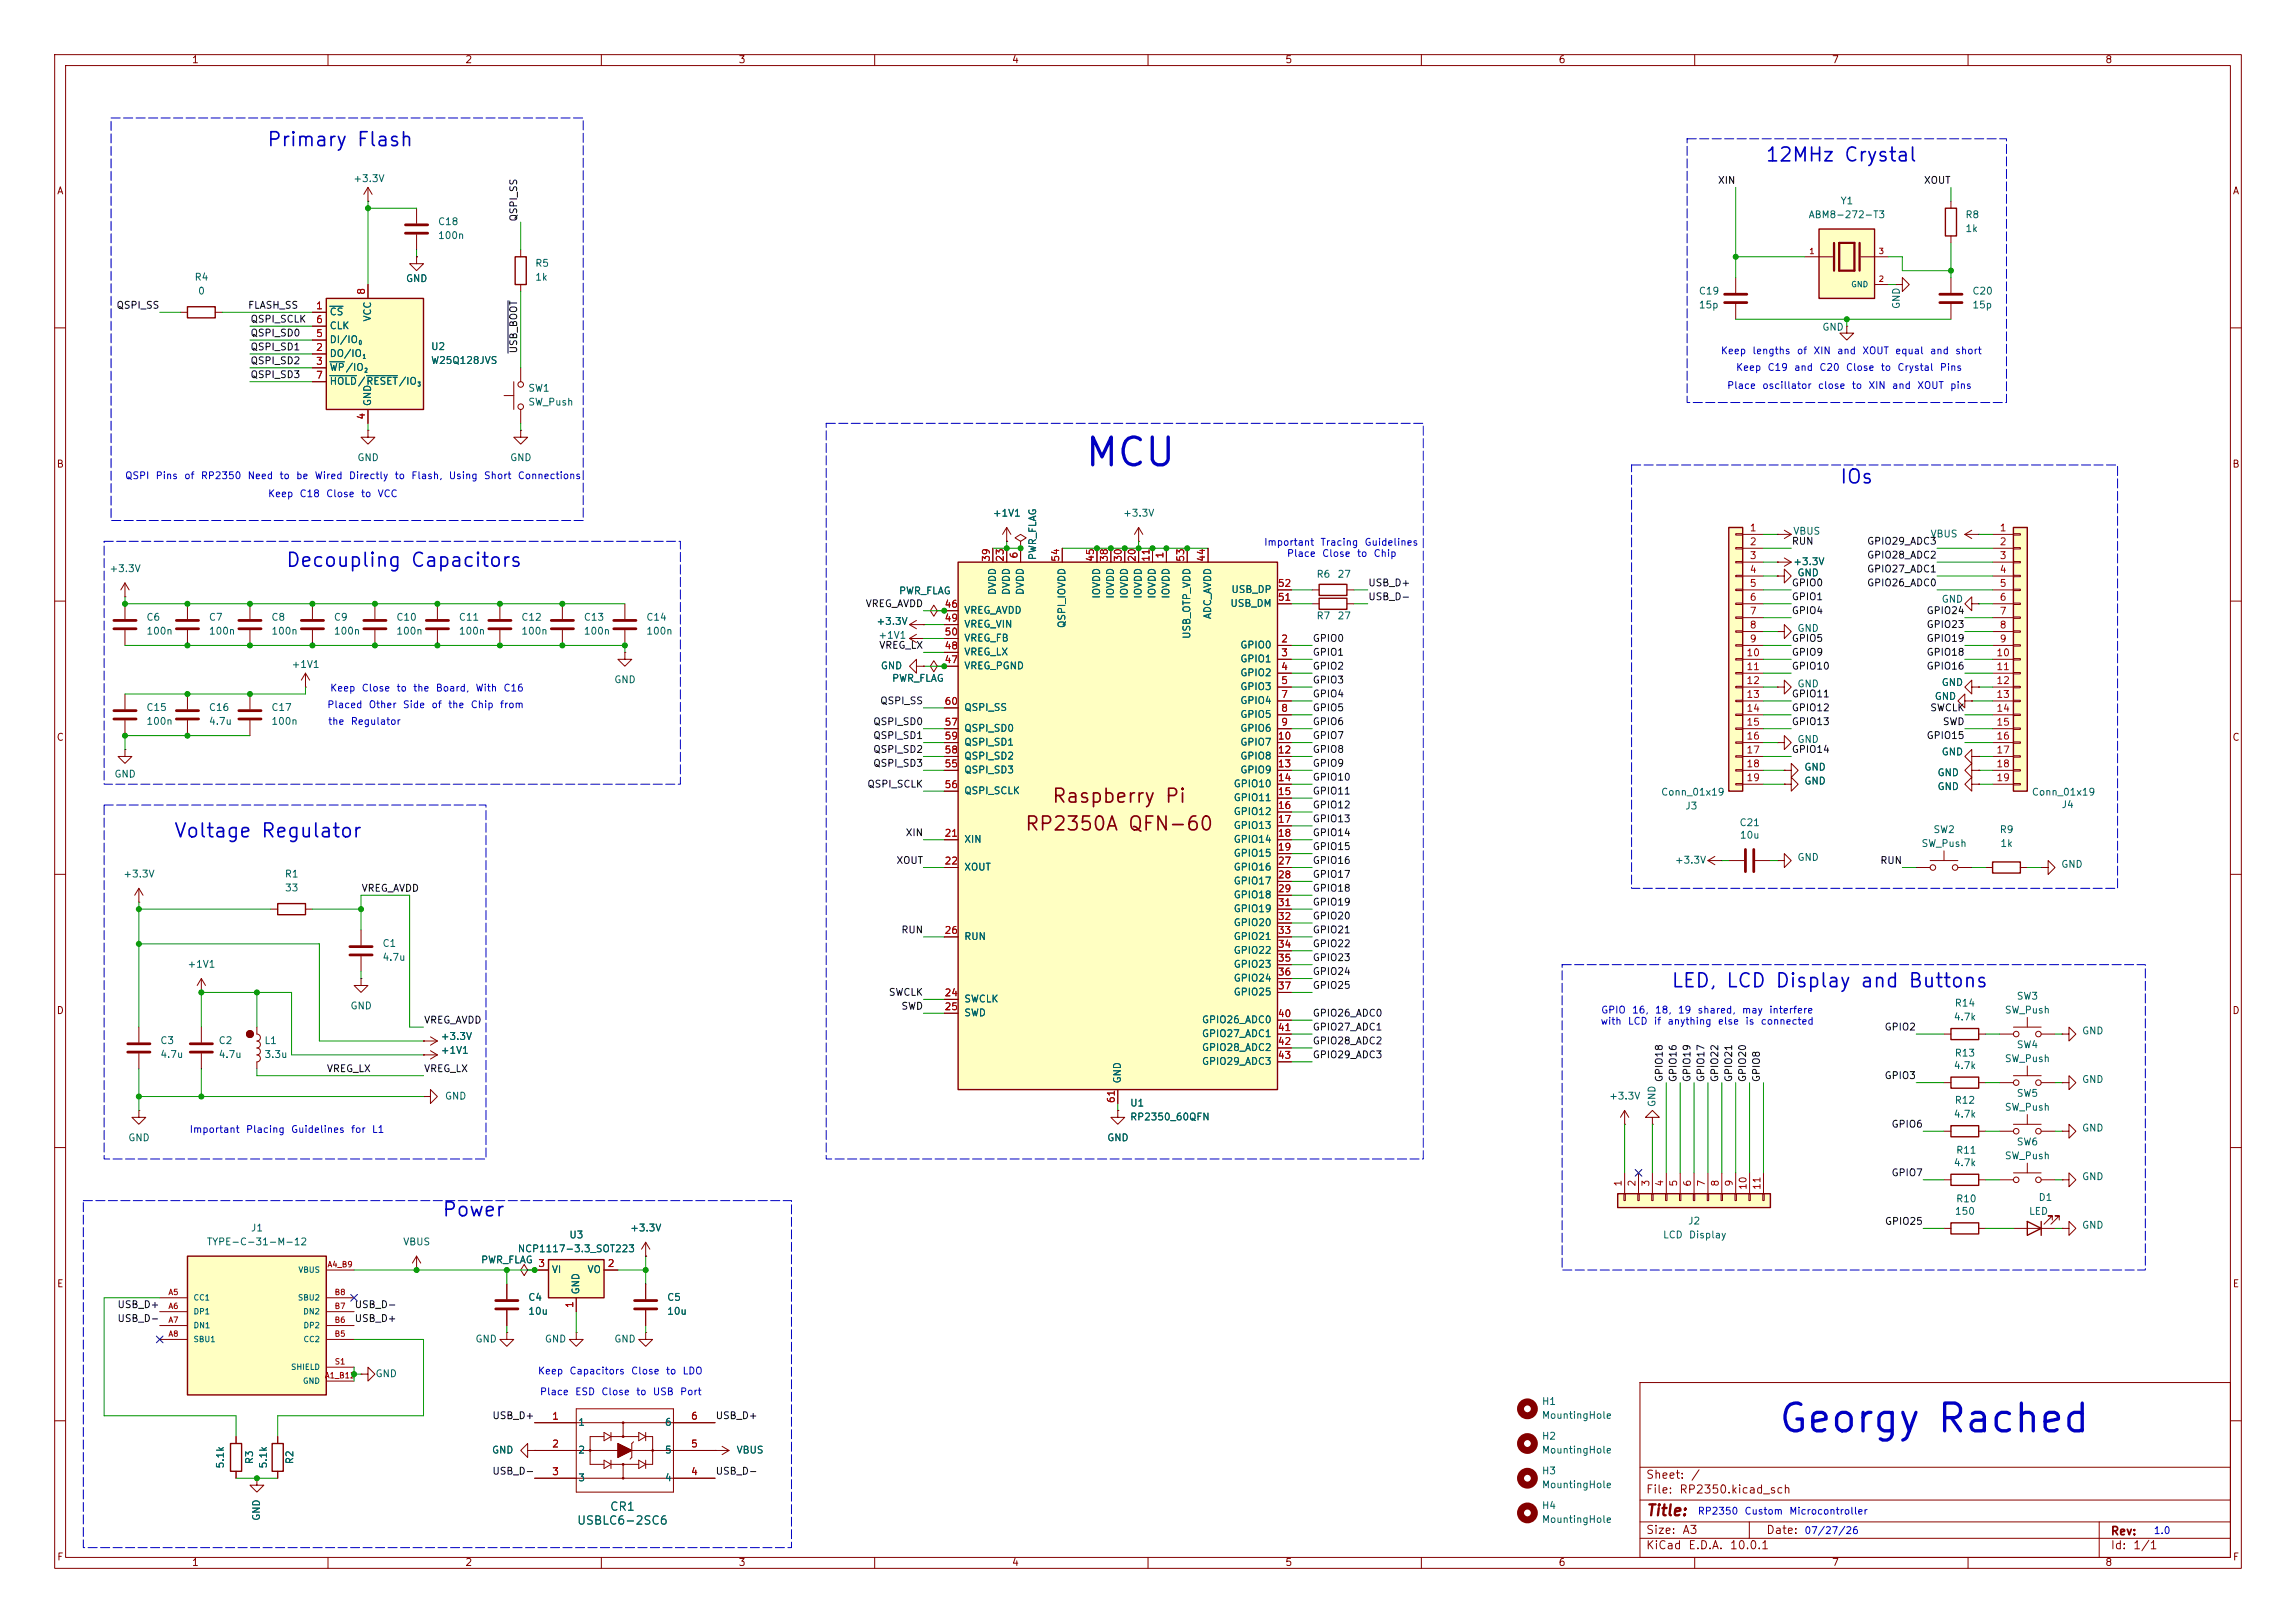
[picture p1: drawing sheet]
<svg xmlns="http://www.w3.org/2000/svg" width="420mm" height="297mm" viewBox="0 0 420 297" stroke-linecap="round" stroke-linejoin="round" font-family="sans-serif">
<defs><g id="words">
<g font-size="5.1" fill="#0000c2">
<text x="198.2" y="86.6">MCU</text>
<text x="325" y="263.4">Georgy Rached</text>
</g>
<g font-size="2.5" fill="#0000c2">
<text x="48.7" y="27.4">Primary Flash</text>
<text x="322.8" y="30.2">12MHz Crystal</text>
<text x="336.4" y="89.1">IOs</text>
<text x="52.2" y="104.4">Decoupling Capacitors</text>
<text x="31.7" y="153.9">Voltage Regulator</text>
<text x="305.6" y="181.3">LED, LCD Display and Buttons</text>
<text x="80.8" y="223.2">Power</text>
</g>
<g font-size="2.5" fill="#840000">
<text x="192.3" y="147.5">Raspberry Pi</text>
<text x="187.3" y="152.6">RP2350A QFN-60</text>
</g>
<text font-size="2" fill="#840000" x="301" y="277.9">Title:</text>
<g font-size="1.5" fill="#840000">
<text x="301" y="273.7">File:</text>
<text x="301" y="271">Sheet:</text>
<text x="307.1" y="273.7">RP2350.kicad_sch</text>
<text x="309.2" y="271">/</text>
<text x="301" y="281.1">Size:</text>
<text x="307.6" y="281.1">A3</text>
<text x="323" y="281.1">Date:</text>
<text x="386" y="281.3">Rev:</text>
<text x="301" y="283.9">KiCad</text>
<text x="308.7" y="283.9">E.D.A.</text>
<text x="316.3" y="283.9">10.0.1</text>
<text x="386" y="283.9">Id:</text>
<text x="390.1" y="283.9">1/1</text>
</g>
<g font-size="1.5" fill="#006464">
<text x="105.4" y="279.4">USBLC6-2SC6</text>
<text x="111.5" y="276.8">CR1</text>
</g>
<g font-size="1.3" fill="#840000">
<text x="35" y="11.9">1</text>
<text x="85" y="11.9">2</text>
<text x="135" y="11.9">3</text>
<text x="185" y="11.9">4</text>
<text x="235" y="11.9">5</text>
<text x="285" y="11.9">6</text>
<text x="335" y="11.9">7</text>
<text x="385" y="11.9">8</text>
<text x="10.3" y="35.9">A</text>
<text x="408.3" y="35.9">A</text>
<text x="10.3" y="85.9">B</text>
<text x="408.2" y="85.9">B</text>
<text x="10.3" y="135.9">C</text>
<text x="408.2" y="135.9">C</text>
<text x="10.3" y="185.9">D</text>
<text x="408.2" y="185.9">D</text>
<text x="10.3" y="235.9">E</text>
<text x="408.3" y="235.9">E</text>
<text x="10.3" y="285.9">F</text>
<text x="35" y="286.9">1</text>
<text x="85" y="286.9">2</text>
<text x="135" y="286.9">3</text>
<text x="185" y="286.9">4</text>
<text x="235" y="286.9">5</text>
<text x="285" y="286.9">6</text>
<text x="335" y="286.9">7</text>
<text x="385" y="286.9">8</text>
<text x="408.3" y="285.9">F</text>
</g>
<g font-size="1.3" fill="#006464">
<text x="64.5" y="33.6">+3.3V</text>
<text x="80" y="41.5">C18</text>
<text x="330.7" y="40.2">ABM8-272-T3</text>
<text x="336.6" y="37.7">Y1</text>
<text x="359.4" y="40.2">R8</text>
<text x="80" y="44">100n</text>
<text x="359.4" y="42.8">1k</text>
<text x="35.5" y="51.7">R4</text>
<text x="74.2" y="51.9">GND</text>
<text x="97.8" y="49.1">R5</text>
<text x="97.8" y="51.7">1k</text>
<text x="36.1" y="54.2">0</text>
<text x="60.2" y="58">CS</text>
<text x="68.2" y="58.9" transform="rotate(-90 68.2 58.9)">VCC</text>
<text x="310.7" y="54.2">C19</text>
<text x="310.7" y="56.7">15p</text>
<text x="347.8" y="56.6" transform="rotate(-90 347.8 56.6)">GND</text>
<text x="360.7" y="54.2">C20</text>
<text x="360.7" y="56.7">15p</text>
<text x="60.2" y="65.6">DO/IO</text>
<text x="60.2" y="63.1">DI/IO</text>
<text x="60.2" y="60.6">CLK</text>
<text x="78.7" y="64.4">U2</text>
<text x="333.2" y="60.8">GND</text>
<text x="60.2" y="68.2">WP/IO</text>
<text x="60.2" y="70.7">HOLD/RESET/IO</text>
<text x="78.7" y="66.9">W25Q128JVS</text>
<text x="96.5" y="72">SW1</text>
<text x="68.2" y="74.4" transform="rotate(-90 68.2 74.4)">GND</text>
<text x="96.5" y="74.5">SW_Push</text>
<text x="65.3" y="84.7">GND</text>
<text x="93.2" y="84.7">GND</text>
<text x="181.5" y="94.8">+1V1</text>
<text x="205.3" y="94.8">+3.3V</text>
<text x="327.9" y="98.1">VBUS</text>
<text x="353" y="98.7">VBUS</text>
<text x="19.9" y="105">+3.3V</text>
<text x="189.8" y="102.6" transform="rotate(-90 189.8 102.6)">PWR_FLAG</text>
<text x="240.7" y="106">R6</text>
<text x="244.6" y="106">27</text>
<text x="327.9" y="103.7">+3.3V</text>
<text x="328.7" y="105.8">GND</text>
<text x="26.7" y="113.9">C6</text>
<text x="38.1" y="113.9">C7</text>
<text x="49.5" y="113.9">C8</text>
<text x="61" y="113.9">C9</text>
<text x="72.4" y="113.9">C10</text>
<text x="83.8" y="113.9">C11</text>
<text x="95.3" y="113.9">C12</text>
<text x="106.7" y="113.9">C13</text>
<text x="118.1" y="113.9">C14</text>
<text x="164.3" y="109.1">PWR_FLAG</text>
<text x="176.3" y="112.6">VREG_AVDD</text>
<text x="182.5" y="109" transform="rotate(-90 182.5 109)">DVDD</text>
<text x="185" y="109" transform="rotate(-90 185 109)">DVDD</text>
<text x="187.6" y="109" transform="rotate(-90 187.6 109)">DVDD</text>
<text x="201.5" y="109.7" transform="rotate(-90 201.5 109.7)">IOVDD</text>
<text x="204.1" y="109.7" transform="rotate(-90 204.1 109.7)">IOVDD</text>
<text x="206.6" y="109.7" transform="rotate(-90 206.6 109.7)">IOVDD</text>
<text x="209.1" y="109.7" transform="rotate(-90 209.1 109.7)">IOVDD</text>
<text x="211.7" y="109.7" transform="rotate(-90 211.7 109.7)">IOVDD</text>
<text x="214.2" y="109.7" transform="rotate(-90 214.2 109.7)">IOVDD</text>
<text x="221.8" y="113.4" transform="rotate(-90 221.8 113.4)">ADC_AVDD</text>
<text x="225" y="111.4">USB_DM</text>
<text x="225.1" y="108.8">USB_DP</text>
<text x="240.7" y="113.6">R7</text>
<text x="244.6" y="113.6">27</text>
<text x="355.1" y="110.6">GND</text>
<text x="26.7" y="116.4">100n</text>
<text x="38.1" y="116.4">100n</text>
<text x="49.5" y="116.4">100n</text>
<text x="61" y="116.4">100n</text>
<text x="72.4" y="116.4">100n</text>
<text x="83.8" y="116.4">100n</text>
<text x="95.3" y="116.4">100n</text>
<text x="106.7" y="116.4">100n</text>
<text x="118.1" y="116.4">100n</text>
<text x="160.2" y="114.7">+3.3V</text>
<text x="160.6" y="117.2">+1V1</text>
<text x="176.3" y="115.2">VREG_VIN</text>
<text x="176.3" y="117.7">VREG_FB</text>
<text x="195.2" y="115" transform="rotate(-90 195.2 115)">QSPI_IOVDD</text>
<text x="218" y="117" transform="rotate(-90 218 117)">USB_OTP_VDD</text>
<text x="226.8" y="119">GPIO0</text>
<text x="328.7" y="115.9">GND</text>
<text x="53.2" y="122.5">+1V1</text>
<text x="112.3" y="125.3">GND</text>
<text x="161" y="122.8">GND</text>
<text x="163.1" y="125.1">PWR_FLAG</text>
<text x="176.3" y="122.8">VREG_PGND</text>
<text x="176.3" y="120.2">VREG_LX</text>
<text x="226.8" y="121.5">GPIO1</text>
<text x="226.8" y="124.1">GPIO2</text>
<text x="355.1" y="125.8">GND</text>
<text x="26.7" y="130.4">C15</text>
<text x="38.1" y="130.4">C16</text>
<text x="49.5" y="130.4">C17</text>
<text x="176.3" y="130.4">QSPI_SS</text>
<text x="226.8" y="126.6">GPIO3</text>
<text x="226.8" y="129.1">GPIO4</text>
<text x="226.8" y="131.7">GPIO5</text>
<text x="328.7" y="126.1">GND</text>
<text x="353.8" y="128.4">GND</text>
<text x="26.7" y="132.9">100n</text>
<text x="38.1" y="132.9">4.7u</text>
<text x="49.5" y="132.9">100n</text>
<text x="176.3" y="134.2">QSPI_SD0</text>
<text x="176.3" y="136.8">QSPI_SD1</text>
<text x="226.8" y="134.2">GPIO6</text>
<text x="226.8" y="136.8">GPIO7</text>
<text x="328.7" y="136.2">GND</text>
<text x="20.8" y="142.6">GND</text>
<text x="176.3" y="141.8">QSPI_SD3</text>
<text x="176.3" y="139.3">QSPI_SD2</text>
<text x="226.8" y="139.3">GPIO8</text>
<text x="226.8" y="141.8">GPIO9</text>
<text x="330" y="143.9">GND</text>
<text x="330" y="141.3">GND</text>
<text x="354.3" y="142.3">GND</text>
<text x="355.1" y="138.5">GND</text>
<text x="176.3" y="145.6">QSPI_SCLK</text>
<text x="225.6" y="144.4">GPIO10</text>
<text x="225.6" y="146.9">GPIO11</text>
<text x="225.6" y="149.5">GPIO12</text>
<text x="303.7" y="145.9">Conn_01x19</text>
<text x="308.2" y="148.4">J3</text>
<text x="354.3" y="144.9">GND</text>
<text x="371.6" y="145.9">Conn_01x19</text>
<text x="377" y="148.2">J4</text>
<text x="176.3" y="154.5">XIN</text>
<text x="225.6" y="152">GPIO13</text>
<text x="225.6" y="154.5">GPIO14</text>
<text x="318.1" y="151.5">C21</text>
<text x="318.2" y="153.8">10u</text>
<text x="351.4" y="155.3">SW_Push</text>
<text x="353.6" y="152.8">SW2</text>
<text x="365.7" y="152.8">R9</text>
<text x="365.8" y="155.3">1k</text>
<text x="22.5" y="160.9">+3.3V</text>
<text x="52" y="160.9">R1</text>
<text x="176.3" y="159.6">XOUT</text>
<text x="225.6" y="157.1">GPIO15</text>
<text x="225.6" y="159.6">GPIO16</text>
<text x="306.3" y="158.3">+3.3V</text>
<text x="328.7" y="157.8">GND</text>
<text x="376.9" y="159.1">GND</text>
<text x="52" y="163.4">33</text>
<text x="225.6" y="162.2">GPIO17</text>
<text x="225.6" y="164.7">GPIO18</text>
<text x="225.6" y="167.2">GPIO19</text>
<text x="69.9" y="173.6">C1</text>
<text x="176.3" y="172.3">RUN</text>
<text x="225.6" y="169.8">GPIO20</text>
<text x="225.6" y="172.3">GPIO21</text>
<text x="34.2" y="177.4">+1V1</text>
<text x="69.9" y="176.1">4.7u</text>
<text x="225.6" y="174.9">GPIO22</text>
<text x="225.6" y="177.4">GPIO23</text>
<text x="225.6" y="179.9">GPIO24</text>
<text x="64" y="185">GND</text>
<text x="176.3" y="183.7">SWCLK</text>
<text x="225.6" y="182.5">GPIO25</text>
<text x="357.5" y="184.5">R14</text>
<text x="366.6" y="185.8">SW_Push</text>
<text x="368.8" y="183.2">SW3</text>
<text x="29.2" y="191.4">C3</text>
<text x="39.9" y="191.4">C2</text>
<text x="48.3" y="191.4">L1</text>
<text x="80.5" y="190.6">+3.3V</text>
<text x="176.3" y="186.3">SWD</text>
<text x="219.8" y="187.6">GPIO26_ADC0</text>
<text x="219.8" y="190.1">GPIO27_ADC1</text>
<text x="357.3" y="187">4.7k</text>
<text x="380.8" y="189.6">GND</text>
<text x="29.2" y="193.9">4.7u</text>
<text x="39.9" y="193.9">4.7u</text>
<text x="48.3" y="193.9">3.3u</text>
<text x="80.5" y="193.1">+1V1</text>
<text x="219.8" y="192.6">GPIO28_ADC2</text>
<text x="219.8" y="195.2">GPIO29_ADC3</text>
<text x="357.3" y="195.9">4.7k</text>
<text x="357.5" y="193.6">R13</text>
<text x="366.6" y="194.7">SW_Push</text>
<text x="368.8" y="192.1">SW4</text>
<text x="81.3" y="201.5">GND</text>
<text x="205.3" y="198.4" transform="rotate(-90 205.3 198.4)">GND</text>
<text x="206.6" y="202.8">U1</text>
<text x="294.2" y="201.5">+3.3V</text>
<text x="303.1" y="202.7" transform="rotate(-90 303.1 202.7)">GND</text>
<text x="357.5" y="202.3">R12</text>
<text x="366.6" y="203.6">SW_Push</text>
<text x="368.8" y="201">SW5</text>
<text x="380.8" y="198.5">GND</text>
<text x="23.4" y="209.1">GND</text>
<text x="202.4" y="209.1">GND</text>
<text x="206.6" y="205.3">RP2350_60QFN</text>
<text x="357.3" y="204.8">4.7k</text>
<text x="368.8" y="209.9">SW6</text>
<text x="380.8" y="207.4">GND</text>
<text x="357.3" y="213.7">4.7k</text>
<text x="357.7" y="211.4">R11</text>
<text x="366.6" y="212.4">SW_Push</text>
<text x="357.7" y="220.3">R10</text>
<text x="372.8" y="220.1">D1</text>
<text x="380.8" y="216.3">GND</text>
<text x="45.8" y="225.7">J1</text>
<text x="104" y="226.9">U3</text>
<text x="115.2" y="225.7">+3.3V</text>
<text x="304.1" y="226.9">LCD</text>
<text x="308.7" y="224.4">J2</text>
<text x="308.8" y="226.9">Display</text>
<text x="357.5" y="222.6">150</text>
<text x="371" y="222.6">LED</text>
<text x="380.8" y="225.1">GND</text>
<text x="37.7" y="228.2">TYPE-C-31-M-12</text>
<text x="73.6" y="228.2">VBUS</text>
<text x="87.9" y="231.5">PWR_FLAG</text>
<text x="94.6" y="229.5">NCP1117-3.3_SOT223</text>
<text x="100.8" y="233.3">VI</text>
<text x="107.4" y="233.3">VO</text>
<text x="96.5" y="238.4">C4</text>
<text x="106.3" y="237" transform="rotate(-90 106.3 237)">GND</text>
<text x="121.9" y="238.4">C5</text>
<text x="86.9" y="246">GND</text>
<text x="96.5" y="240.9">10u</text>
<text x="99.6" y="246">GND</text>
<text x="112.3" y="246">GND</text>
<text x="121.9" y="240.9">10u</text>
<text x="68.6" y="252.3">GND</text>
<text x="281.9" y="257.4">H1</text>
<text x="105.7" y="261.2">1</text>
<text x="121.5" y="261.2">6</text>
<text x="281.9" y="259.9">MountingHole</text>
<text x="281.9" y="263.8">H2</text>
<text x="41.2" y="268.8" transform="rotate(-90 41.2 268.8)">5.1k</text>
<text x="46.6" y="268" transform="rotate(-90 46.6 268)">R3</text>
<text x="49.1" y="268.8" transform="rotate(-90 49.1 268.8)">5.1k</text>
<text x="53.9" y="268" transform="rotate(-90 53.9 268)">R2</text>
<text x="89.9" y="266.3">GND</text>
<text x="105.7" y="266.3">2</text>
<text x="121.5" y="266.3">5</text>
<text x="134.6" y="266.3">VBUS</text>
<text x="281.9" y="266.3">MountingHole</text>
<text x="105.7" y="271.4">3</text>
<text x="121.5" y="271.4">4</text>
<text x="281.9" y="270.1">H3</text>
<text x="281.9" y="272.6">MountingHole</text>
<text x="47.9" y="278.4" transform="rotate(-90 47.9 278.4)">GND</text>
<text x="281.9" y="276.5">H4</text>
<text x="281.9" y="279">MountingHole</text>
</g>
<g font-size="1.3" fill="#0f0f0f">
<text x="314.2" y="33.9">XIN</text>
<text x="351.8" y="33.9">XOUT</text>
<text x="94.9" y="40.6" transform="rotate(-90 94.9 40.6)">QSPI_SS</text>
<text x="21.2" y="56.8">QSPI_SS</text>
<text x="45.3" y="56.8">FLASH_SS</text>
<text x="45.7" y="59.3">QSPI_SCLK</text>
<text x="45.7" y="64.4">QSPI_SD1</text>
<text x="45.7" y="61.9">QSPI_SD0</text>
<text x="94.9" y="64.8" transform="rotate(-90 94.9 64.8)">USB_BOOT</text>
<text x="45.7" y="67">QSPI_SD2</text>
<text x="45.7" y="69.5">QSPI_SD3</text>
<text x="327.7" y="100">RUN</text>
<text x="341.4" y="100">GPIO29_ADC3</text>
<text x="250.2" y="107.6">USB_D+</text>
<text x="327.7" y="107.6">GPIO0</text>
<text x="341.4" y="107.6">GPIO26_ADC0</text>
<text x="341.4" y="105.1">GPIO27_ADC1</text>
<text x="341.4" y="102.5">GPIO28_ADC2</text>
<text x="158.2" y="111.4">VREG_AVDD</text>
<text x="250.2" y="110.1">USB_D-</text>
<text x="327.7" y="110.1">GPIO1</text>
<text x="327.7" y="112.7">GPIO4</text>
<text x="352.3" y="112.7">GPIO24</text>
<text x="160.7" y="119">VREG_LX</text>
<text x="240" y="117.8">GPIO0</text>
<text x="327.7" y="117.8">GPIO5</text>
<text x="352.3" y="115.2">GPIO23</text>
<text x="352.3" y="117.8">GPIO19</text>
<text x="240" y="125.4">GPIO3</text>
<text x="240" y="120.3">GPIO1</text>
<text x="240" y="122.8">GPIO2</text>
<text x="327.7" y="122.8">GPIO10</text>
<text x="327.7" y="120.3">GPIO9</text>
<text x="352.3" y="120.3">GPIO18</text>
<text x="352.3" y="122.8">GPIO16</text>
<text x="160.9" y="129.2">QSPI_SS</text>
<text x="240" y="130.5">GPIO5</text>
<text x="240" y="127.9">GPIO4</text>
<text x="327.7" y="130.5">GPIO12</text>
<text x="327.7" y="127.9">GPIO11</text>
<text x="353" y="130.5">SWCLK</text>
<text x="159.6" y="133">QSPI_SD0</text>
<text x="159.6" y="135.5">QSPI_SD1</text>
<text x="240" y="133">GPIO6</text>
<text x="240" y="135.5">GPIO7</text>
<text x="327.7" y="133">GPIO13</text>
<text x="352.3" y="135.5">GPIO15</text>
<text x="355.3" y="133">SWD</text>
<text x="159.6" y="140.6">QSPI_SD3</text>
<text x="159.6" y="138.1">QSPI_SD2</text>
<text x="240" y="143.2">GPIO10</text>
<text x="240" y="138.1">GPIO8</text>
<text x="240" y="140.6">GPIO9</text>
<text x="327.7" y="138.1">GPIO14</text>
<text x="158.5" y="144.4">QSPI_SCLK</text>
<text x="240" y="148.2">GPIO12</text>
<text x="240" y="145.7">GPIO11</text>
<text x="165.6" y="153.3">XIN</text>
<text x="240" y="155.9">GPIO15</text>
<text x="240" y="153.3">GPIO14</text>
<text x="240" y="150.8">GPIO13</text>
<text x="163.9" y="158.4">XOUT</text>
<text x="240" y="158.4">GPIO16</text>
<text x="240" y="160.9">GPIO17</text>
<text x="343.8" y="158.4">RUN</text>
<text x="66" y="163.5">VREG_AVDD</text>
<text x="240" y="166">GPIO19</text>
<text x="240" y="163.5">GPIO18</text>
<text x="164.8" y="171.1">RUN</text>
<text x="240" y="171.1">GPIO21</text>
<text x="240" y="173.6">GPIO22</text>
<text x="240" y="168.6">GPIO20</text>
<text x="240" y="176.2">GPIO23</text>
<text x="240" y="178.7">GPIO24</text>
<text x="162.5" y="182.5">SWCLK</text>
<text x="164.8" y="185.1">SWD</text>
<text x="240" y="181.3">GPIO25</text>
<text x="77.5" y="187.6">VREG_AVDD</text>
<text x="240" y="191.4">GPIO28_ADC2</text>
<text x="240" y="188.9">GPIO27_ADC1</text>
<text x="240" y="186.3">GPIO26_ADC0</text>
<text x="344.6" y="188.9">GPIO2</text>
<text x="59.7" y="196.5">VREG_LX</text>
<text x="77.5" y="196.5">VREG_LX</text>
<text x="240" y="194">GPIO29_ADC3</text>
<text x="344.6" y="197.8">GPIO3</text>
<text x="304.5" y="198.1" transform="rotate(-90 304.5 198.1)">GPIO18</text>
<text x="307" y="198.1" transform="rotate(-90 307 198.1)">GPIO16</text>
<text x="309.5" y="198.1" transform="rotate(-90 309.5 198.1)">GPIO19</text>
<text x="312.1" y="198.1" transform="rotate(-90 312.1 198.1)">GPIO17</text>
<text x="314.6" y="198.1" transform="rotate(-90 314.6 198.1)">GPIO22</text>
<text x="317.2" y="198.1" transform="rotate(-90 317.2 198.1)">GPIO21</text>
<text x="319.7" y="198.1" transform="rotate(-90 319.7 198.1)">GPIO20</text>
<text x="322.2" y="198.1" transform="rotate(-90 322.2 198.1)">GPIO8</text>
<text x="345.9" y="206.7">GPIO6</text>
<text x="345.9" y="215.6">GPIO7</text>
<text x="344.7" y="224.4">GPIO25</text>
<text x="21.4" y="239.7">USB_D+</text>
<text x="64.8" y="239.7">USB_D-</text>
<text x="21.4" y="242.2">USB_D-</text>
<text x="64.8" y="242.2">USB_D+</text>
<text x="90" y="260">USB_D+</text>
<text x="130.8" y="260">USB_D+</text>
<text x="90" y="270.2">USB_D-</text>
<text x="130.8" y="270.2">USB_D-</text>
</g>
<g font-size="1.3" fill="#a90000">
<text x="57.7" y="56.9">1</text>
<text x="57.7" y="59.4">6</text>
<text x="67.1" y="54" transform="rotate(-90 67.1 54)">8</text>
<text x="57.7" y="64.5">2</text>
<text x="57.7" y="62">5</text>
<text x="57.7" y="67.1">3</text>
<text x="57.7" y="69.6">7</text>
<text x="67.1" y="76.9" transform="rotate(-90 67.1 76.9)">4</text>
<text x="320" y="97.5">1</text>
<text x="320" y="100.1">2</text>
<text x="365.7" y="97.5">1</text>
<text x="365.7" y="100.1">2</text>
<text x="181.4" y="102.9" transform="rotate(-90 181.4 102.9)">39</text>
<text x="183.9" y="102.9" transform="rotate(-90 183.9 102.9)">23</text>
<text x="186.4" y="102.3" transform="rotate(-90 186.4 102.3)">6</text>
<text x="194.1" y="102.9" transform="rotate(-90 194.1 102.9)">54</text>
<text x="200.4" y="102.9" transform="rotate(-90 200.4 102.9)">45</text>
<text x="202.9" y="102.9" transform="rotate(-90 202.9 102.9)">38</text>
<text x="205.5" y="102.9" transform="rotate(-90 205.5 102.9)">30</text>
<text x="208" y="102.9" transform="rotate(-90 208 102.9)">20</text>
<text x="210.6" y="102.9" transform="rotate(-90 210.6 102.9)">11</text>
<text x="213.1" y="102.3" transform="rotate(-90 213.1 102.3)">1</text>
<text x="216.9" y="102.9" transform="rotate(-90 216.9 102.9)">53</text>
<text x="220.7" y="102.9" transform="rotate(-90 220.7 102.9)">44</text>
<text x="233.6" y="107.7">52</text>
<text x="320" y="102.6">3</text>
<text x="320" y="105.2">4</text>
<text x="320" y="107.7">5</text>
<text x="365.7" y="102.6">3</text>
<text x="365.7" y="105.2">4</text>
<text x="365.7" y="107.7">5</text>
<text x="172.7" y="111.5">46</text>
<text x="233.6" y="110.2">51</text>
<text x="320" y="110.2">6</text>
<text x="320" y="112.8">7</text>
<text x="365.7" y="110.2">6</text>
<text x="365.7" y="112.8">7</text>
<text x="172.7" y="119.1">48</text>
<text x="172.7" y="114">49</text>
<text x="172.7" y="116.6">50</text>
<text x="234.2" y="117.9">2</text>
<text x="320" y="115.3">8</text>
<text x="320" y="117.9">9</text>
<text x="365.7" y="115.3">8</text>
<text x="365.7" y="117.9">9</text>
<text x="172.7" y="121.7">47</text>
<text x="234.2" y="120.4">3</text>
<text x="234.2" y="122.9">4</text>
<text x="234.2" y="125.5">5</text>
<text x="319.4" y="120.4">10</text>
<text x="319.4" y="122.9">11</text>
<text x="319.4" y="125.5">12</text>
<text x="365.1" y="120.4">10</text>
<text x="365.1" y="122.9">11</text>
<text x="365.1" y="125.5">12</text>
<text x="172.7" y="129.3">60</text>
<text x="234.2" y="128">7</text>
<text x="234.2" y="130.6">8</text>
<text x="319.4" y="128">13</text>
<text x="319.4" y="130.6">14</text>
<text x="365.1" y="128">13</text>
<text x="365.1" y="130.6">14</text>
<text x="172.7" y="133.1">57</text>
<text x="172.7" y="135.6">59</text>
<text x="233.6" y="135.6">10</text>
<text x="234.2" y="133.1">9</text>
<text x="319.4" y="133.1">15</text>
<text x="319.4" y="135.6">16</text>
<text x="365.1" y="133.1">15</text>
<text x="365.1" y="135.6">16</text>
<text x="172.7" y="140.7">55</text>
<text x="172.7" y="138.2">58</text>
<text x="233.6" y="138.2">12</text>
<text x="233.6" y="140.7">13</text>
<text x="233.6" y="143.3">14</text>
<text x="319.4" y="138.2">17</text>
<text x="319.4" y="140.7">18</text>
<text x="319.4" y="143.3">19</text>
<text x="365.1" y="138.2">17</text>
<text x="365.1" y="140.7">18</text>
<text x="365.1" y="143.3">19</text>
<text x="172.7" y="144.5">56</text>
<text x="233.6" y="145.8">15</text>
<text x="233.6" y="148.3">16</text>
<text x="172.7" y="153.4">21</text>
<text x="233.6" y="150.9">17</text>
<text x="233.6" y="153.4">18</text>
<text x="233.6" y="156">19</text>
<text x="172.7" y="158.5">22</text>
<text x="233.6" y="158.5">27</text>
<text x="233.6" y="161">28</text>
<text x="233.6" y="163.6">29</text>
<text x="233.6" y="166.1">31</text>
<text x="172.7" y="171.2">26</text>
<text x="233.6" y="168.7">32</text>
<text x="233.6" y="171.2">33</text>
<text x="233.6" y="173.7">34</text>
<text x="233.6" y="176.3">35</text>
<text x="233.6" y="178.8">36</text>
<text x="172.7" y="182.6">24</text>
<text x="172.7" y="185.2">25</text>
<text x="233.6" y="181.4">37</text>
<text x="233.6" y="186.4">40</text>
<text x="233.6" y="189">41</text>
<text x="233.6" y="191.5">42</text>
<text x="233.6" y="194.1">43</text>
<text x="204.2" y="202" transform="rotate(-90 204.2 202)">61</text>
<text x="296.9" y="217.2" transform="rotate(-90 296.9 217.2)">1</text>
<text x="299.5" y="217.2" transform="rotate(-90 299.5 217.2)">2</text>
<text x="302" y="217.2" transform="rotate(-90 302 217.2)">3</text>
<text x="304.5" y="217.2" transform="rotate(-90 304.5 217.2)">4</text>
<text x="307.1" y="217.2" transform="rotate(-90 307.1 217.2)">5</text>
<text x="309.6" y="217.2" transform="rotate(-90 309.6 217.2)">6</text>
<text x="312.2" y="217.2" transform="rotate(-90 312.2 217.2)">7</text>
<text x="314.7" y="217.2" transform="rotate(-90 314.7 217.2)">8</text>
<text x="317.2" y="217.2" transform="rotate(-90 317.2 217.2)">9</text>
<text x="319.8" y="217.8" transform="rotate(-90 319.8 217.8)">10</text>
<text x="322.3" y="217.8" transform="rotate(-90 322.3 217.8)">11</text>
<text x="98.4" y="232.2">3</text>
<text x="111.1" y="232.2">2</text>
<text x="105.2" y="239.5" transform="rotate(-90 105.2 239.5)">1</text>
<text x="100.9" y="260.1">1</text>
<text x="126.3" y="260.1">6</text>
<text x="100.9" y="265.2">2</text>
<text x="126.3" y="265.2">5</text>
<text x="100.9" y="270.3">3</text>
<text x="126.3" y="270.3">4</text>
</g>
<g font-size="1.3" fill="#0000c2">
<text x="314.7" y="65.1">Keep</text>
<text x="320.4" y="65.1">lengths</text>
<text x="328.6" y="65.1">of</text>
<text x="331.6" y="65.1">XIN</text>
<text x="335.9" y="65.1">and</text>
<text x="340.5" y="65.1">XOUT</text>
<text x="346.6" y="65.1">equal</text>
<text x="352.9" y="65.1">and</text>
<text x="357.5" y="65.1">short</text>
<text x="315.8" y="71.5">Place</text>
<text x="317.4" y="68.2">Keep</text>
<text x="322.2" y="71.5">oscillator</text>
<text x="323.2" y="68.2">C19</text>
<text x="328.1" y="68.2">and</text>
<text x="332.4" y="71.5">close</text>
<text x="332.7" y="68.2">C20</text>
<text x="337.6" y="68.2">Close</text>
<text x="338.6" y="71.5">to</text>
<text x="341.7" y="71.5">XIN</text>
<text x="343.9" y="68.2">to</text>
<text x="346" y="71.5">and</text>
<text x="347" y="68.2">Crystal</text>
<text x="350.6" y="71.5">XOUT</text>
<text x="354.7" y="68.2">Pins</text>
<text x="356.6" y="71.5">pins</text>
<text x="22.8" y="88">QSPI</text>
<text x="28.4" y="88">Pins</text>
<text x="33.6" y="88">of</text>
<text x="36.6" y="88">RP2350</text>
<text x="45.2" y="88">Need</text>
<text x="51" y="88">to</text>
<text x="54.1" y="88">be</text>
<text x="57.5" y="88">Wired</text>
<text x="63.7" y="88">Directly</text>
<text x="72.1" y="88">to</text>
<text x="75.1" y="88">Flash,</text>
<text x="82" y="88">Using</text>
<text x="88.4" y="88">Short</text>
<text x="94.6" y="88">Connections</text>
<text x="48.9" y="91.3">Keep</text>
<text x="54.7" y="91.3">C18</text>
<text x="59.5" y="91.3">Close</text>
<text x="65.9" y="91.3">to</text>
<text x="69" y="91.3">VCC</text>
<text x="231.1" y="100.2">Important</text>
<text x="241.4" y="100.2">Tracing</text>
<text x="249.5" y="100.2">Guidelines</text>
<text x="235.3" y="102.2">Place</text>
<text x="241.7" y="102.2">Close</text>
<text x="248.1" y="102.2">to</text>
<text x="251.2" y="102.2">Chip</text>
<text x="59.8" y="129.9">Placed</text>
<text x="60.3" y="126.9">Keep</text>
<text x="66.1" y="126.9">Close</text>
<text x="67.3" y="129.9">Other</text>
<text x="72.4" y="126.9">to</text>
<text x="73.6" y="129.9">Side</text>
<text x="75.5" y="126.9">the</text>
<text x="78.8" y="129.9">of</text>
<text x="79.6" y="126.9">Board,</text>
<text x="81.9" y="129.9">the</text>
<text x="86" y="129.9">Chip</text>
<text x="86.9" y="126.9">With</text>
<text x="91.3" y="129.9">from</text>
<text x="92" y="126.9">C16</text>
<text x="59.9" y="132.9">the</text>
<text x="64" y="132.9">Regulator</text>
<text x="292.8" y="185.8">GPIO</text>
<text x="298.4" y="185.8">16,</text>
<text x="302.6" y="185.8">18,</text>
<text x="306.8" y="185.8">19</text>
<text x="310.4" y="185.8">shared,</text>
<text x="318.5" y="185.8">may</text>
<text x="323.5" y="185.8">interfere</text>
<text x="292.7" y="187.8">with</text>
<text x="297.7" y="187.8">LCD</text>
<text x="302.4" y="187.8">if</text>
<text x="304.9" y="187.8">anything</text>
<text x="314.1" y="187.8">else</text>
<text x="319.2" y="187.8">is</text>
<text x="322" y="187.8">connected</text>
<text x="34.6" y="207.6">Important</text>
<text x="44.9" y="207.6">Placing</text>
<text x="53.1" y="207.6">Guidelines</text>
<text x="64.1" y="207.6">for</text>
<text x="67.9" y="207.6">L1</text>
<text x="98.3" y="251.8">Keep</text>
<text x="104.1" y="251.8">Capacitors</text>
<text x="115.3" y="251.8">Close</text>
<text x="121.7" y="251.8">to</text>
<text x="124.7" y="251.8">LDO</text>
<text x="98.7" y="255.6">Place</text>
<text x="105.1" y="255.6">ESD</text>
<text x="109.9" y="255.6">Close</text>
<text x="116.3" y="255.6">to</text>
<text x="119.3" y="255.6">USB</text>
<text x="124.3" y="255.6">Port</text>
<text x="310.4" y="277.5">RP2350</text>
<text x="319" y="277.5">Custom</text>
<text x="327.2" y="277.5">Microcontroller</text>
<text x="330" y="281">07/27/26</text>
<text x="393.9" y="281">1.0</text>
</g>
<g font-size="1" fill="#a90000">
<text x="330.9" y="46.7">1</text>
<text x="343.6" y="46.7">3</text>
<text x="343.6" y="51.8">2</text>
<text x="59.8" y="232.2">A4_B9</text>
<text x="30.7" y="237.2">A5</text>
<text x="30.7" y="239.8">A6</text>
<text x="61.1" y="239.8">B7</text>
<text x="61.1" y="237.2">B8</text>
<text x="30.7" y="242.3">A7</text>
<text x="30.7" y="244.9">A8</text>
<text x="61.1" y="244.9">B5</text>
<text x="61.1" y="242.3">B6</text>
<text x="61.1" y="249.9">S1</text>
<text x="59.3" y="252.5">A1_B12</text>
</g>
<g font-size="1" fill="#006464">
<text x="338.5" y="52.8">GND</text>
<text x="54.5" y="233.1">VBUS</text>
<text x="35.3" y="238.2">CC1</text>
<text x="54.4" y="238.2">SBU2</text>
<text x="35.3" y="240.8">DP1</text>
<text x="35.3" y="243.3">DN1</text>
<text x="35.3" y="245.8">SBU1</text>
<text x="55.4" y="240.8">DN2</text>
<text x="55.4" y="245.8">CC2</text>
<text x="55.4" y="243.3">DP2</text>
<text x="53.1" y="250.9">SHIELD</text>
<text x="55.3" y="253.5">GND</text>
</g>
<g font-size=".8" fill="#006464">
<text x="65.5" y="63.3">0</text>
<text x="66.3" y="65.8">1</text>
<text x="66.6" y="68.4">2</text>
<text x="76.3" y="70.9">3</text>
</g>
</g></defs>
<g fill="none" stroke="#840000" stroke-width=".18">
<path d="M10 10h400v277h-400zM12 12h396v273h-396zM60 10v2M110 10v2M160 10v2M210 10v2M260 10v2M310 10v2M360 10v2M10 60h2M408 60h2M10 110h2"/>
<path d="M408 110h2M10 160h2M408 160h2M10 210h2M408 210h2M300 253h108v32h-108zM10 260h2M300 278.5h108M300 274.5h108M300 268.5h108M320 278.5v3M384 278.5v6.5"/>
<path d="M408 260h2M60 285v2M110 285v2M160 285v2M210 285v2M260 285v2M300 281.5h108M310 285v2M360 285v2"/>
</g>
<circle cx="45.7" cy="189.2" r=".63" fill="#840000" stroke="#840000" stroke-width=".18"/>
<path d="M59.7 54.6h17.8v20.3h-17.8z" fill="#ffffc2"/>
<path d="M34.3 56.1h5.1v2.1h-5.1zM59.7 54.6h17.8v20.3h-17.8zM94.2 47h2.1v5.1h-2.1zM356.9 197.1h5v2h-5zM356.9 206h5v2h-5z" fill="none" stroke="#840000" stroke-width=".25"/>
<g fill="none" stroke="#840000" stroke-width=".18">
<path d="M67.3 36.8h.1M67.3 34.3v2.5M67.3 34.3l-.8 1.3M67.3 34.3l.8 1.3M76.2 38.1v2.8M33 57.2h1.3M39.4 57.2h1.2M57.1 57.2h2.6M57.1 59.7h2.6M67.3 52.1v2.5M76.2 47v1.3h1.3l-1.3 1.2-1.3-1.2h1.3M76.2 47h.1"/>
<path d="M76.2 42.9v2.8M95.2 45.7v1.3M95.2 52.1v1.2M57.1 64.8h2.6M57.1 67.3h2.6M57.1 62.2h2.6M57.1 69.9h2.6M67.3 78.7v1.3h1.3l-1.3 1.3-1.3-1.3h1.3M67.3 78.7h.1M67.3 74.9v2.6M92.2 72.4h1.8M94 69.9v5"/>
<path d="M95.2 78.7v1.3h1.3l-1.3 1.3-1.2-1.3h1.2M95.2 78.7h.1M95.2 67.3v2.6M95.2 74.9v2.6M184.1 99.1h.1M184.1 96.5l-.7 1.3M184.1 96.5l.8 1.3M184.1 96.5v2.6M186.7 99.1l1-.7-1-.6-1 .6 1 .7v1.2M208.3 99.1h.1M208.3 96.5l-.8 1.3M208.3 96.5l.7 1.3"/>
<path d="M208.3 96.5v2.6M325.1 97.8h.1M325.1 97.8h2.6M326.4 97l1.3 .8M327.7 97.8l-1.3 .8M359.4 97.8l1.3 .8M359.4 97.8h2.5M360.7 97l-1.3 .8M361.9 97.8h.1M22.9 109.2h.1M22.9 106.7v2.5M22.9 110.5v2.8"/>
<path d="M22.9 115.3v2.8M22.9 106.7l-.8 1.3M22.9 106.7l.7 1.3M34.3 110.5v2.8M34.3 115.3v2.8M45.7 110.5v2.8M45.7 115.3v2.8M57.1 110.5v2.8M57.1 115.3v2.8M68.6 110.5v2.8M68.6 115.3v2.8M80 110.5v2.8"/>
<path d="M80 115.3v2.8M91.4 110.5v2.8M91.4 115.3v2.8M102.9 110.5v2.8M102.9 115.3v2.8M114.3 119.4v1.3h1.3l-1.3 1.2-1.3-1.2h1.3M114.3 119.4h.1M114.3 110.5v2.8M114.3 115.3v2.8M166.4 114.3l1.2 .8M166.4 114.3h2.5M166.4 116.8l1.2 .8"/>
<path d="M166.4 116.8h2.5M167.6 113.5l-1.2 .8M167.6 116.1l-1.2 .7M168.9 114.3h.1M168.9 116.8h.1M171.4 111.8l-.6-1.1-.6 1.1 .6 1 .6-1h1.3M172.7 111.8h.1M186.7 100.3h.1M325.1 105.4h1.3v-1.3l1.3 1.3-1.3 1.3v-1.3M325.1 105.4h.1M325.1 102.9h.1M325.1 102.9h2.6"/>
<path d="M326.4 102.1l1.3 .8M327.7 102.9l-1.3 .7M360.7 110.5v-1.3l-1.3 1.3 1.3 1.3v-1.3h1.2M361.9 110.5h.1M22.9 137.2v1.2h1.2l-1.2 1.3-1.3-1.3h1.3M22.9 137.2h.1M22.9 127v2.8M22.9 131.8v2.8M34.3 127v2.8M34.3 131.8v2.8M45.7 127v2.8M45.7 131.8v2.8"/>
<path d="M55.9 125.7h.1M55.9 123.2l-.8 1.3M55.9 123.2l.7 1.3M55.9 123.2v2.5M167.6 121.9v-1.2l-1.2 1.2 1.2 1.3v-1.3h1.3M168.9 121.9h.1M171.4 121.9l-.6-1-.6 1 .6 1 .6-1h1.3M172.7 121.9h.1M360.7 138.4v-1.2l-1.3 1.2 1.3 1.3v-1.3h1.2M360.7 125.7v-1.2l-1.3 1.2 1.3 1.3v-1.3h1.2M361.9 138.4h.1M361.9 125.7h.1"/>
<path d="M350.5 158.8h2.6M353.1 157.5h5M355.6 155.7v1.8M358.1 158.8h2.6M360.7 143.5v-1.3l-1.3 1.3 1.3 1.3v-1.3h1.2M360.7 141v-1.3l-1.3 1.3 1.3 1.2v-1.2h1.2M361.9 143.5h.1M361.9 141h.1M355.6 198.1h1.3M361.9 198.1h1.3M365.8 198.1h2.5M368.3 196.9h5.1"/>
<path d="M370.8 195.1v1.8M373.4 198.1h2.5M377.2 189.2h1.3v-1.2l1.2 1.2-1.2 1.3v-1.3M377.2 189.2h.1M377.2 198.1h1.3v-1.2l1.2 1.2-1.2 1.3v-1.3M377.2 198.1h.1M297.2 205.7h.1M297.2 203.2l-.8 1.3M297.2 203.2l.7 1.3M297.2 203.2v2.5M302.3 204.5h1.2l-1.2-1.3-1.3 1.3h1.3v1.2M302.3 205.7h.1"/>
<path d="M355.6 207h1.3M361.9 207h1.3M365.8 207h2.5M368.3 205.7h5.1M370.8 204v1.7M373.4 207h2.5M377.2 215.9h1.3v-1.3l1.2 1.3-1.2 1.3v-1.3M377.2 215.9h.1"/>
<circle cx="95.3" cy="70.4" r=".51"/>
<circle cx="95.3" cy="74.4" r=".51"/>
<circle cx="353.6" cy="158.8" r=".51"/>
<circle cx="357.6" cy="158.8" r=".51"/>
<circle cx="368.8" cy="198.1" r=".51"/>
<circle cx="372.9" cy="198.1" r=".51"/>
<circle cx="368.8" cy="207" r=".51"/>
<circle cx="372.9" cy="207" r=".51"/>
</g>
<path d="M60.3 56h2.5M60.3 66.2h2.7M60.3 68.7h4.9M67 68.7h5.7" fill="none" stroke="#006464" stroke-width=".18"/>
<g fill="none" stroke="#840000" stroke-width="1.3">
<circle cx="279.4" cy="257.8" r="1.27"/>
<circle cx="279.4" cy="264.2" r="1.27"/>
</g>
<g fill="none" stroke="#840000" stroke-width=".51">
<path d="M74.2 41.1h4M74.2 42.7h4M20.8 113.5h4.1M20.8 115.1h4.1M32.3 113.5h4M32.3 115.1h4M43.7 113.5h4.1M43.7 115.1h4.1M55.1 113.5h4.1M55.1 115.1h4.1M66.5 113.5h4.1M66.5 115.1h4.1"/>
<path d="M78 113.5h4M78 115.1h4M89.4 113.5h4.1M89.4 115.1h4.1M100.8 113.5h4.1M100.8 115.1h4.1M112.3 113.5h4M112.3 115.1h4M20.8 130h4.1M20.8 131.6h4.1M32.3 130h4M32.3 131.6h4"/>
<path d="M43.7 130h4.1M43.7 131.6h4.1"/>
</g>
<path d="M175.3 102.9h58.4v96.5h-58.4z" fill="#ffffc2"/>
<path d="M355.9 38.1h2v5.1h-2zM175.3 102.9h58.4v96.5h-58.4zM241.3 106.9h5.1v2.1h-5.1zM241.3 109.5h5.1v2h-5.1zM50.8 165.4h5.1v2h-5.1zM49.8 264.2h2v5h-2z" fill="none" stroke="#840000" stroke-width=".25"/>
<g fill="none" stroke="#840000" stroke-width=".18">
<path d="M356.9 36.8v1.3M317.5 50.8v2.8M317.5 55.6v2.8M337.8 59.7v1.3h1.3l-1.3 1.2-1.3-1.2h1.3M337.8 59.7h.1M356.9 43.2v1.3M172.7 111.8h2.6M172.7 119.4h2.6M172.7 114.3h2.6M172.7 116.8h2.6M181.6 100.3v2.6M184.1 100.3v2.6"/>
<path d="M186.7 100.3v2.6M194.3 100.3v2.6M200.7 100.3v2.6M203.2 100.3v2.6M205.7 100.3v2.6M208.3 100.3v2.6M210.8 100.3v2.6M213.4 100.3v2.6M217.2 100.3v2.6M221 100.3v2.6M233.7 118.1h2.5M233.7 110.5h2.5"/>
<path d="M233.7 108h2.5M240 110.5h1.3M240 108h1.3M246.4 110.5h1.2M246.4 108h1.2M172.7 133.4h2.6M172.7 135.9h2.6M172.7 138.4h2.6M172.7 121.9h2.6M172.7 129.5h2.6M233.7 120.7h2.5M233.7 123.2h2.5"/>
<path d="M233.7 125.7h2.5M233.7 128.3h2.5M233.7 130.8h2.5M233.7 133.4h2.5M233.7 135.9h2.5M233.7 138.4h2.5M172.7 141h2.6M172.7 153.7h2.6M172.7 158.8h2.6M172.7 144.8h2.6M233.7 141h2.5M233.7 143.5h2.5"/>
<path d="M233.7 146.1h2.5M233.7 148.6h2.5M233.7 151.1h2.5M233.7 153.7h2.5M233.7 156.2h2.5M233.7 158.8h2.5M25.4 165.1h.1M25.4 162.6l-.8 1.2M25.4 162.6l.8 1.2M25.4 162.6v2.5M49.5 166.4h1.3M55.9 166.4h1.2"/>
<path d="M172.7 171.5h2.6M233.7 171.5h2.5M233.7 161.3h2.5M233.7 163.8h2.5M233.7 166.4h2.5M233.7 168.9h2.5M233.7 174h2.5M233.7 176.5h2.5M233.7 179.1h2.5M172.7 182.9h2.6M172.7 185.4h2.6M204.5 199.4v2.5"/>
<path d="M233.7 181.6h2.5M233.7 186.7h2.5M233.7 189.2h2.5M233.7 191.8h2.5M233.7 194.3h2.5M204.5 203.2v1.3h1.2l-1.2 1.2-1.3-1.2h1.3M204.5 203.2h.1M50.8 262.9v1.3M50.8 269.2v1.3"/>
</g>
<path d="M315.5 53.8h4M315.5 55.4h4" fill="none" stroke="#840000" stroke-width=".51"/>
<path d="M34.3 229.9h25.4v25.4h-25.4z" fill="#ffffc2"/>
<path d="M34.3 229.9h25.4v25.4h-25.4zM42.2 264.2h2v5h-2z" fill="none" stroke="#840000" stroke-width=".25"/>
<g fill="none" stroke="#840000" stroke-width=".18">
<path d="M36.8 179.1v2.5M36.8 179.1l-.7 1.2M36.8 179.1l.8 1.2M66 179.1v1.2h1.3l-1.3 1.3-1.2-1.3h1.2M66 179.1h.1M66 170.2v2.8M66 175v2.8M25.4 188v2.8M25.4 192.8v2.8M36.8 181.6h.1M36.8 188v2.8M36.8 192.8v2.8"/>
<path d="M47 188v1.2a.64 .64 0 0 1 .6 .7 .64 .64 0 0 1-.6 .6 .64 .64 0 0 1 .6 .6 .64 .64 0 0 1-.6 .7M47 191.8a.64 .64 0 0 1 .6 .6 .64 .64 0 0 1-.6 .6 .64 .64 0 0 1 .6 .7 .64 .64 0 0 1-.6 .6v1.3M77.5 190.5h.1M77.5 193h.1M77.5 190.5h2.5M77.5 193h2.5M78.7 189.7l1.3 .8M78.7 192.3l1.3 .7M80 190.5l-1.3 .8M80 193l-1.3 .8M25.4 203.2v1.3h1.3l-1.3 1.2-1.3-1.2h1.3M25.4 203.2h.1"/>
<path d="M77.5 200.7h1.2v-1.3l1.3 1.3-1.3 1.2v-1.2M77.5 200.7h.1M29.2 237.5h5.1M59.7 232.4h5.1M59.7 237.5h5.1M29.2 240h5.1M29.2 242.6h5.1M29.2 245.1h5.1M59.7 252.7h5.1M59.7 240h5.1M59.7 242.6h5.1M59.7 245.1h5.1"/>
<path d="M59.7 250.2h5.1M66 251.5h1.3v-1.3l1.3 1.3-1.3 1.2v-1.2M66 251.5h.1M92.7 243.8v1.3h1.3l-1.3 1.3-1.3-1.3h1.3M92.7 243.8h.1M43.2 262.9v1.3M43.2 269.2v1.3M47 270.5v1.3h1.3l-1.3 1.2-1.3-1.2h1.3M47 270.5h.1"/>
</g>
<path d="M64 173.2h4.1M64 174.8h4.1M23.4 191h4M23.4 192.5h4M34.8 191h4.1M34.8 192.5h4.1" fill="none" stroke="#840000" stroke-width=".51"/>
<path d="M332.7 41.9h10.2v12.7h-10.2z" fill="#ffffc2"/>
<g fill="none" stroke="#840000" stroke-width=".18">
<path d="M330.2 47h5.1M340.4 47h5M342.9 52.1h2.5M76.2 232.4h.1M76.2 229.9l-.8 1.2M76.2 229.9l.8 1.2M76.2 229.9v2.5M118.1 229.9h.1M118.1 227.3l-.8 1.3M118.1 227.3l.8 1.3M118.1 227.3v2.6M96.5 265.4v-1.2l-1.3 1.2 1.3 1.3v-1.3h1.3"/>
<path d="M97.8 265.4h.1"/>
</g>
<path d="M332.7 41.9h10.2v12.7h-10.2z" fill="none" stroke="#840000" stroke-width=".25"/>
<path d="M335.5 44.5v5M336.4 44.5h2.8v5h-2.8zM340.2 44.5v5" fill="none" stroke="#840000" stroke-width=".41"/>
<path d="M295.9 218.4h27.9v2.6h-27.9z" fill="#ffffc2"/>
<path d="M295.9 218.4h27.9v2.6h-27.9zM370.8 223.5l2.6 1.3-2.6 1.3zM373.4 223.5v2.6" fill="none" stroke="#840000" stroke-width=".25"/>
<g fill="none" stroke="#840000" stroke-width=".18">
<path d="M297.1 218.4h.2v1.3h-.2zM297.2 214.6v3.8M299.6 218.4h.2v1.3h-.2zM299.7 214.6v3.8M302.1 218.4h.3v1.3h-.3zM302.3 214.6v3.8M304.7 218.4h.2v1.3h-.2zM304.8 214.6v3.8M307.2 218.4h.3v1.3h-.3zM307.3 214.6v3.8M309.8 218.4h.2v1.3h-.2zM309.9 214.6v3.8"/>
<path d="M312.3 218.4h.2v1.3h-.2zM312.4 214.6v3.8M314.8 218.4h.3v1.3h-.3zM315 214.6v3.8M317.4 218.4h.2v1.3h-.2zM317.5 214.6v3.8M319.9 218.4h.3v1.3h-.3zM320 214.6v3.8M322.5 218.4h.2v1.3h-.2zM322.6 214.6v3.8M368.3 224.8h7.6M375.4 223.3v-.8h-.8h.8l-1.5 1.5"/>
<path d="M376.7 223.3v-.8h-.8h.8l-1.5 1.5M105.4 243.8v1.3h1.3l-1.3 1.3-1.3-1.3h1.3M105.4 243.8h.1"/>
</g>
<path d="M100.3 230.5h10.2v7h-10.2z" fill="#ffffc2"/>
<g fill="none" stroke="#840000" stroke-width=".25">
<path d="M364.5 157.7h5.1v2.1h-5.1zM356.9 188.2h5v2h-5zM100.3 230.5h10.2v7h-10.2z"/>
<circle cx="107.9" cy="265.4" r=".13"/>
<circle cx="114" cy="262.9" r=".13"/>
<circle cx="114" cy="268" r=".13"/>
<circle cx="114" cy="270.5" r=".13"/>
<circle cx="114" cy="260.3" r=".13"/>
<circle cx="119.4" cy="265.4" r=".13"/>
</g>
<g fill="none" stroke="#840000" stroke-width=".18">
<path d="M346.7 52.1h1.3v-1.3l1.2 1.3-1.2 1.2v-1.2M346.7 52.1h.1M356.9 50.8v2.8M356.9 55.6v2.8M312.4 157.5l1.3 .7M312.4 157.5h2.6M313.7 156.7l-1.3 .8M315 157.5h.1M316.2 157.5h2.8M321.1 157.5h2.7M325.1 157.5h1.3v-1.3l1.3 1.3-1.3 1.3v-1.3M325.1 157.5h.1"/>
<path d="M326.4 143.5h1.3v-1.3l1.2 1.3-1.2 1.3v-1.3M326.4 143.5h.1M363.2 158.8h1.3M369.6 158.8h1.2M355.6 189.2h1.3M361.9 189.2h1.3M365.8 189.2h2.5M368.3 188h5.1M370.8 186.2v1.8M373.4 189.2h2.5M92.7 234.9v2.8M92.7 239.8v2.8"/>
<path d="M96.5 232.4l-.6-1-.7 1 .7 1 .6-1h1.3M97.8 232.4h.1M97.8 232.4h2.5M105.4 237.5v2.5M110.5 232.4h2.5M118.1 234.9v2.8M118.1 239.8v2.8M105.4 257.8h17.8v15.2h-17.8zM118.1 243.8v1.3h1.3l-1.3 1.3-1.3-1.3h1.3M118.1 243.8h.1M97.8 260.3h33M97.8 265.4h35.5"/>
<path d="M97.8 270.5h33M110.5 262.9h-2.6v5.1h2.6M110.5 262.1l1.3 .8-1.3 .8zM110.5 267.2l1.3 .8-1.3 .7zM111.8 268h5M111.8 262.9h5M111.8 262.1v1.6M111.8 267.2v1.5M113 264.2l2.6 1.2-2.6 1.3zM114 260.3v2.6M114 268v2.5M115.9 263.8l-.3 .4v2.5l-.3 .3"/>
<path d="M116.8 262.1l1.3 .8-1.3 .8zM116.8 267.2l1.3 .8-1.3 .7zM118.1 262.9h1.3v5.1h-1.3M118.1 262.1v1.6M118.1 267.2v1.5M130.8 265.4h.1M132.1 264.7l1.2 .7M133.3 265.4l-1.2 .8"/>
<circle cx="368.8" cy="189.2" r=".51"/>
<circle cx="372.9" cy="189.2" r=".51"/>
</g>
<path d="M354.8 53.8h4.1M354.8 55.4h4.1M319.3 155.4v4.1M320.8 155.4v4.1M90.7 238h4M90.7 239.5h4M116.1 238h4M116.1 239.5h4" fill="none" stroke="#840000" stroke-width=".51"/>
<path d="M113 264.2l2.6 1.2-2.6 1.3z" fill="#840000" stroke="#840000" stroke-width=".18"/>
<path d="M316.2 96.5h2.6v48.3h-2.6z" fill="#ffffc2"/>
<path d="M316.2 96.5h2.6v48.3h-2.6z" fill="none" stroke="#840000" stroke-width=".25"/>
<g fill="none" stroke="#840000" stroke-width=".18">
<path d="M317.5 97.7h1.3v.2h-1.3zM318.8 97.8h3.8M317.5 100.2h1.3v.3h-1.3zM317.5 102.7h1.3v.3h-1.3zM317.5 105.3h1.3v.2h-1.3zM317.5 107.8h1.3v.3h-1.3zM317.5 110.4h1.3v.2h-1.3zM317.5 112.9h1.3v.3h-1.3zM317.5 115.4h1.3v.3h-1.3zM317.5 118h1.3v.2h-1.3zM318.8 100.3h3.8M318.8 102.9h3.8"/>
<path d="M318.8 105.4h3.8M318.8 108h3.8M318.8 110.5h3.8M318.8 113h3.8M318.8 115.6h3.8M318.8 118.1h3.8M325.1 115.6h1.3v-1.3l1.3 1.3-1.3 1.2v-1.2M325.1 115.6h.1M317.5 120.5h1.3v.3h-1.3zM317.5 123.1h1.3v.2h-1.3zM317.5 125.6h1.3v.3h-1.3zM317.5 128.1h1.3v.3h-1.3z"/>
<path d="M317.5 130.7h1.3v.2h-1.3zM317.5 133.2h1.3v.3h-1.3zM317.5 135.8h1.3v.2h-1.3zM317.5 138.3h1.3v.3h-1.3zM318.8 120.7h3.8M318.8 123.2h3.8M318.8 125.7h3.8M318.8 128.3h3.8M318.8 130.8h3.8M318.8 133.4h3.8M318.8 135.9h3.8M318.8 138.4h3.8"/>
<path d="M325.1 125.7h1.3v-1.2l1.3 1.2-1.3 1.3v-1.3M325.1 125.7h.1M325.1 135.9h1.3v-1.3l1.3 1.3-1.3 1.3v-1.3M325.1 135.9h.1M317.5 140.8h1.3v.3h-1.3zM317.5 143.4h1.3v.2h-1.3zM318.8 141h3.8M318.8 143.5h3.8M326.4 141h1.3v-1.3l1.2 1.3-1.2 1.2v-1.2M326.4 141h.1M365.8 215.9h2.5M368.3 214.6h5.1"/>
<path d="M370.8 212.9v1.7M373.4 215.9h2.5M377.2 224.8h1.3v-1.3l1.2 1.3-1.2 1.3v-1.3M377.2 224.8h.1"/>
<circle cx="368.8" cy="215.9" r=".51"/>
<circle cx="372.9" cy="215.9" r=".51"/>
</g>
<path d="M368.3 96.5h2.5v48.3h-2.5z" fill="#ffffc2"/>
<path d="M368.3 96.5h2.5v48.3h-2.5zM356.9 214.9h5v2h-5zM356.9 223.8h5v2h-5z" fill="none" stroke="#840000" stroke-width=".25"/>
<g fill="none" stroke="#840000" stroke-width=".18">
<path d="M57.1 57.2h2.6M57.1 59.7h2.6M67.3 52.1v2.5M76.2 47h.1M57.1 64.8h2.6M57.1 67.3h2.6M57.1 62.2h2.6M57.1 69.9h2.6M67.3 74.9v2.6M184.1 99.1h.1M364.5 97.8h3.8M368.3 97.7h1.3v.2h-1.3z"/>
<path d="M168.9 114.3h.1M172.7 111.8h.1M172.7 111.8h2.6M172.7 119.4h2.6M172.7 114.3h2.6M172.7 116.8h2.6M181.6 100.3v2.6M184.1 100.3v2.6M186.7 100.3h.1M186.7 100.3v2.6M194.3 100.3v2.6M200.7 100.3v2.6"/>
<path d="M203.2 100.3v2.6M205.7 100.3v2.6M208.3 100.3v2.6M210.8 100.3v2.6M213.4 100.3v2.6M217.2 100.3v2.6M221 100.3v2.6M233.7 108h2.5M233.7 110.5h2.5M233.7 118.1h2.5M325.1 102.9h.1M325.1 105.4h.1"/>
<path d="M364.5 100.3h3.8M364.5 102.9h3.8M364.5 105.4h3.8M364.5 108h3.8M364.5 110.5h3.8M364.5 113h3.8M364.5 115.6h3.8M364.5 118.1h3.8M368.3 100.2h1.3v.3h-1.3zM368.3 102.7h1.3v.3h-1.3zM368.3 105.3h1.3v.2h-1.3zM368.3 107.8h1.3v.3h-1.3z"/>
<path d="M368.3 110.4h1.3v.2h-1.3zM368.3 112.9h1.3v.3h-1.3zM368.3 115.4h1.3v.3h-1.3zM368.3 118h1.3v.2h-1.3zM168.9 121.9h.1M172.7 121.9h.1M172.7 133.4h2.6M172.7 135.9h2.6M172.7 138.4h2.6M172.7 121.9h2.6M172.7 129.5h2.6M233.7 120.7h2.5"/>
<path d="M233.7 123.2h2.5M233.7 125.7h2.5M233.7 128.3h2.5M233.7 130.8h2.5M233.7 133.4h2.5M233.7 135.9h2.5M233.7 138.4h2.5M359.4 128.3v-1.3l-1.3 1.3 1.3 1.2v-1.2h1.3M360.7 128.3h.1M361.9 125.7h.1M361.9 138.4h.1M364.5 120.7h3.8"/>
<path d="M364.5 123.2h3.8M364.5 125.7h3.8M364.5 128.3h3.8M364.5 130.8h3.8M364.5 133.4h3.8M364.5 135.9h3.8M364.5 138.4h3.8M368.3 120.5h1.3v.3h-1.3zM368.3 123.1h1.3v.2h-1.3zM368.3 125.6h1.3v.3h-1.3zM368.3 128.1h1.3v.3h-1.3zM368.3 130.7h1.3v.2h-1.3z"/>
<path d="M368.3 133.2h1.3v.3h-1.3zM368.3 135.8h1.3v.2h-1.3zM368.3 138.3h1.3v.3h-1.3zM172.7 141h2.6M172.7 153.7h2.6M172.7 158.8h2.6M172.7 144.8h2.6M233.7 141h2.5M233.7 143.5h2.5M233.7 146.1h2.5M233.7 148.6h2.5M233.7 151.1h2.5"/>
<path d="M233.7 153.7h2.5M233.7 156.2h2.5M233.7 158.8h2.5M326.4 141h.1M326.4 143.5h.1M361.9 141h.1M361.9 143.5h.1M364.5 141h3.8M364.5 143.5h3.8M368.3 140.8h1.3v.3h-1.3zM368.3 143.4h1.3v.2h-1.3zM373.4 158.8h1.2v-1.3l1.3 1.3-1.3 1.2v-1.2"/>
<path d="M373.4 158.8h.1M172.7 171.5h2.6M233.7 171.5h2.5M233.7 161.3h2.5M233.7 163.8h2.5M233.7 166.4h2.5M233.7 168.9h2.5M233.7 174h2.5M233.7 176.5h2.5M233.7 179.1h2.5M77.5 190.5h.1M77.5 193h.1"/>
<path d="M172.7 182.9h2.6M172.7 185.4h2.6M204.5 199.4v2.5M233.7 181.6h2.5M233.7 186.7h2.5M233.7 189.2h2.5M233.7 191.8h2.5M233.7 194.3h2.5M204.5 203.2h.1M355.6 215.9h1.3M361.9 215.9h1.3M377.2 207h1.3v-1.3l1.2 1.3-1.2 1.3v-1.3"/>
<path d="M377.2 207h.1M92.7 234.9v2.8M92.7 239.8v2.8M97.8 232.4h.1M97.8 232.4h2.5M105.4 237.5v2.5M110.5 232.4h2.5M118.1 229.9h.1M118.1 234.9v2.8M118.1 239.8v2.8M355.6 224.8h1.3M361.9 224.8h1.3"/>
<path d="M43.2 262.9v1.3M43.2 269.2v1.3M47 270.5h.1M50.8 262.9v1.3M50.8 269.2v1.3M97.8 265.4h.1M97.8 260.3h7.6M97.8 265.4h7.6M97.8 270.5h7.6M123.2 260.3h7.6M123.2 265.4h7.6M123.2 270.5h7.6"/>
<path d="M130.8 265.4h.1"/>
<circle cx="45.7" cy="189.2" r=".63"/>
</g>
<g fill="none" stroke="#840000" stroke-width="1.3">
<circle cx="279.4" cy="276.9" r="1.27"/>
<circle cx="279.4" cy="270.5" r="1.27"/>
</g>
<path d="M92.9 55v9.6" fill="none" stroke="#0f0f0f" stroke-width=".18"/>
<g fill="none" stroke="#009600" stroke-width=".18">
<path d="M67.3 36.8v15.3M67.3 38.1h8.9M317.5 34.3v16.5M356.9 34.3v2.5M29.2 57.2h3.8M40.6 57.2h16.5M45.7 59.7h11.4M76.2 45.7v1.3M95.2 40.6v5.1M95.2 53.3v14M317.5 47h12.7M317.5 58.4h39.4"/>
<path d="M337.8 58.4v1.3M345.4 47h2.6v2.5h8.9M345.4 52.1h1.3M356.9 44.5v6.3M45.7 69.9h11.4M45.7 64.8h11.4M45.7 62.2h11.4M45.7 67.3h11.4M67.3 77.5v1.2M95.2 77.5v1.2M184.1 99.1v1.2M208.3 99.1v1.2"/>
<path d="M322.6 97.8h2.5M361.9 97.8h2.6M22.9 109.2v1.3h91.4M22.9 118.1h91.4v1.3M168.9 111.8h3.8M168.9 116.8h3.8M168.9 114.3h3.8M168.9 119.4h3.8M181.6 100.3h5.1M194.3 100.3h26.7M236.2 110.5h3.8M236.2 118.1h3.8"/>
<path d="M236.2 108h3.8M247.6 110.5h2.6M247.6 108h2.6M322.6 110.5h5.1M322.6 118.1h5.1M322.6 100.3h5.1M322.6 108h5.1M322.6 105.4h2.5M322.6 102.9h2.5M322.6 113h5.1M322.6 115.6h2.5M354.3 100.3h10.2"/>
<path d="M354.3 108h10.2M354.3 105.4h10.2M354.3 102.9h10.2M359.4 118.1h5.1M359.4 113h5.1M359.4 115.6h5.1M361.9 110.5h2.6M45.7 134.6h-22.8v2.6M55.9 125.7v1.3h-33M168.9 138.4h3.8M168.9 135.9h3.8M168.9 133.4h3.8"/>
<path d="M168.9 121.9h3.8M168.9 129.5h3.8M236.2 123.2h3.8M236.2 138.4h3.8M236.2 135.9h3.8M236.2 130.8h3.8M236.2 125.7h3.8M236.2 133.4h3.8M236.2 128.3h3.8M236.2 120.7h3.8M322.6 123.2h5.1M322.6 138.4h5.1"/>
<path d="M322.6 135.9h2.5M322.6 130.8h5.1M322.6 125.7h2.5M322.6 133.4h5.1M322.6 128.3h5.1M322.6 120.7h5.1M359.4 123.2h5.1M359.4 135.9h5.1M359.4 130.8h5.1M359.4 133.4h5.1M359.4 120.7h5.1M360.7 128.3h3.8"/>
<path d="M361.9 138.4h2.6M361.9 125.7h2.6M168.9 158.8h3.8M168.9 141h3.8M168.9 153.7h3.8M168.9 144.8h3.8M236.2 158.8h3.8M236.2 143.5h3.8M236.2 141h3.8M236.2 153.7h3.8M236.2 156.2h3.8M236.2 148.6h3.8"/>
<path d="M236.2 151.1h3.8M236.2 146.1h3.8M315 157.5h1.2M322.6 143.5h3.8M322.6 141h3.8M323.8 157.5h1.3M348 158.8h2.5M360.7 158.8h2.5M361.9 143.5h2.6M361.9 141h2.6M370.8 158.8h2.6M25.4 165.1v22.9"/>
<path d="M25.4 172.7h33v17.8h19.1M25.4 166.4h24.1M57.1 166.4h8.9M66 170.2v-6.4h8.9v24.2h2.6M66 177.8v1.3M168.9 171.5h3.8M236.2 166.4h3.8M236.2 174h3.8M236.2 171.5h3.8M236.2 163.8h3.8M236.2 168.9h3.8M236.2 176.5h3.8"/>
<path d="M236.2 179.1h3.8M236.2 161.3h3.8M25.4 195.6v7.6M36.8 188v-6.4h16.5v11.4h24.2M36.8 195.6v5.1M47 181.6v6.4M47 195.6v1.3h30.5M168.9 185.4h3.8M168.9 182.9h3.8M236.2 181.6h3.8M236.2 189.2h3.8M236.2 191.8h3.8"/>
<path d="M236.2 194.3h3.8M236.2 186.7h3.8M304.8 198.1v16.5M307.3 198.1v16.5M309.9 198.1v16.5M312.4 198.1v16.5M315 198.1v16.5M317.5 198.1v16.5M320 198.1v16.5M322.6 198.1v16.5M350.5 198.1h5.1M350.5 189.2h5.1"/>
<path d="M363.2 198.1h2.6M363.2 189.2h2.6M375.9 198.1h1.3M375.9 189.2h1.3M25.4 200.7h52.1M204.5 201.9v1.3M297.2 205.7v8.9M302.3 205.7v8.9M351.8 207h3.8M351.8 215.9h3.8M363.2 207h2.6M363.2 215.9h2.6"/>
<path d="M375.9 207h1.3M375.9 215.9h1.3M29.2 237.5h-10.2v21.6h24.2v3.8M64.8 232.4h33M92.7 232.4v2.5M113 232.4h5.1M118.1 229.9v5M351.8 224.8h3.8M363.2 224.8h5.1M375.9 224.8h1.3M64.8 245.1h12.7v14h-26.7v3.8M64.8 251.5h1.2"/>
<path d="M64.8 250.2v2.5M92.7 242.6v1.2M105.4 240v3.8M118.1 242.6v1.2M43.2 270.5h7.6"/>
</g>
<path d="M299.1 214l1.2 1.2M300.3 214l-1.2 1.2M64.2 236.9l1.2 1.2M65.4 236.9l-1.2 1.2M28.6 244.5l1.2 1.2M29.8 244.5l-1.2 1.2" fill="none" stroke="#000084" stroke-width=".18"/>
<path d="M20.3 21.6h86.4v73.7h-86.4zM308.6 25.4h58.4v48.3h-58.4zM151.1 77.5h109.2v134.6h-109.2zM19 99.1h105.5v44.4h-105.5zM298.4 85.1h88.9v77.5h-88.9zM19 147.3h69.9v64.8h-69.9zM285.7 176.5h106.7v55.9h-106.7zM15.2 219.7h129.6v63.5h-129.6z" fill="none" stroke="#0000c2" stroke-width=".18" stroke-dasharray="1.7 .6"/>
<path d="M60.3 56h2.5M60.3 66.2h2.7M60.3 68.7h4.9M67 68.7h5.7" fill="none" stroke="#006464" stroke-width=".18"/>
<g fill="#009600" stroke="#009600" stroke-width=".18">
<circle cx="80" cy="110.5" r=".46"/>
<circle cx="91.4" cy="110.5" r=".46"/>
<circle cx="102.9" cy="118.1" r=".46"/>
<circle cx="91.4" cy="118.1" r=".46"/>
<circle cx="114.3" cy="118.1" r=".46"/>
<circle cx="102.9" cy="110.5" r=".46"/>
<circle cx="80" cy="118.1" r=".46"/>
<circle cx="47" cy="270.5" r=".46"/>
<circle cx="64.8" cy="251.5" r=".46"/>
<circle cx="36.8" cy="200.7" r=".46"/>
<circle cx="25.4" cy="200.7" r=".46"/>
<circle cx="36.8" cy="181.6" r=".46"/>
<circle cx="25.4" cy="166.4" r=".46"/>
<circle cx="25.4" cy="172.7" r=".46"/>
<circle cx="45.7" cy="110.5" r=".46"/>
<circle cx="34.3" cy="110.5" r=".46"/>
<circle cx="45.7" cy="127" r=".46"/>
<circle cx="45.7" cy="118.1" r=".46"/>
<circle cx="34.3" cy="118.1" r=".46"/>
<circle cx="57.1" cy="110.5" r=".46"/>
<circle cx="57.1" cy="118.1" r=".46"/>
<circle cx="22.9" cy="110.5" r=".46"/>
<circle cx="34.3" cy="127" r=".46"/>
<circle cx="22.9" cy="134.6" r=".46"/>
<circle cx="68.6" cy="110.5" r=".46"/>
<circle cx="68.6" cy="118.1" r=".46"/>
<circle cx="34.3" cy="134.6" r=".46"/>
<circle cx="67.3" cy="38.1" r=".46"/>
<circle cx="47" cy="181.6" r=".46"/>
<circle cx="66" cy="166.4" r=".46"/>
<circle cx="97.8" cy="232.4" r=".46"/>
<circle cx="92.7" cy="232.4" r=".46"/>
<circle cx="118.1" cy="232.4" r=".46"/>
<circle cx="76.2" cy="232.4" r=".46"/>
<circle cx="317.5" cy="47" r=".46"/>
<circle cx="356.9" cy="49.5" r=".46"/>
<circle cx="337.8" cy="58.4" r=".46"/>
<circle cx="210.8" cy="100.3" r=".46"/>
<circle cx="205.7" cy="100.3" r=".46"/>
<circle cx="213.4" cy="100.3" r=".46"/>
<circle cx="208.3" cy="100.3" r=".46"/>
<circle cx="200.7" cy="100.3" r=".46"/>
<circle cx="217.2" cy="100.3" r=".46"/>
<circle cx="184.1" cy="100.3" r=".46"/>
<circle cx="172.7" cy="111.8" r=".46"/>
<circle cx="172.7" cy="121.9" r=".46"/>
<circle cx="203.2" cy="100.3" r=".46"/>
<circle cx="186.7" cy="100.3" r=".46"/>
</g>
<use href="#words"/>
</svg>
